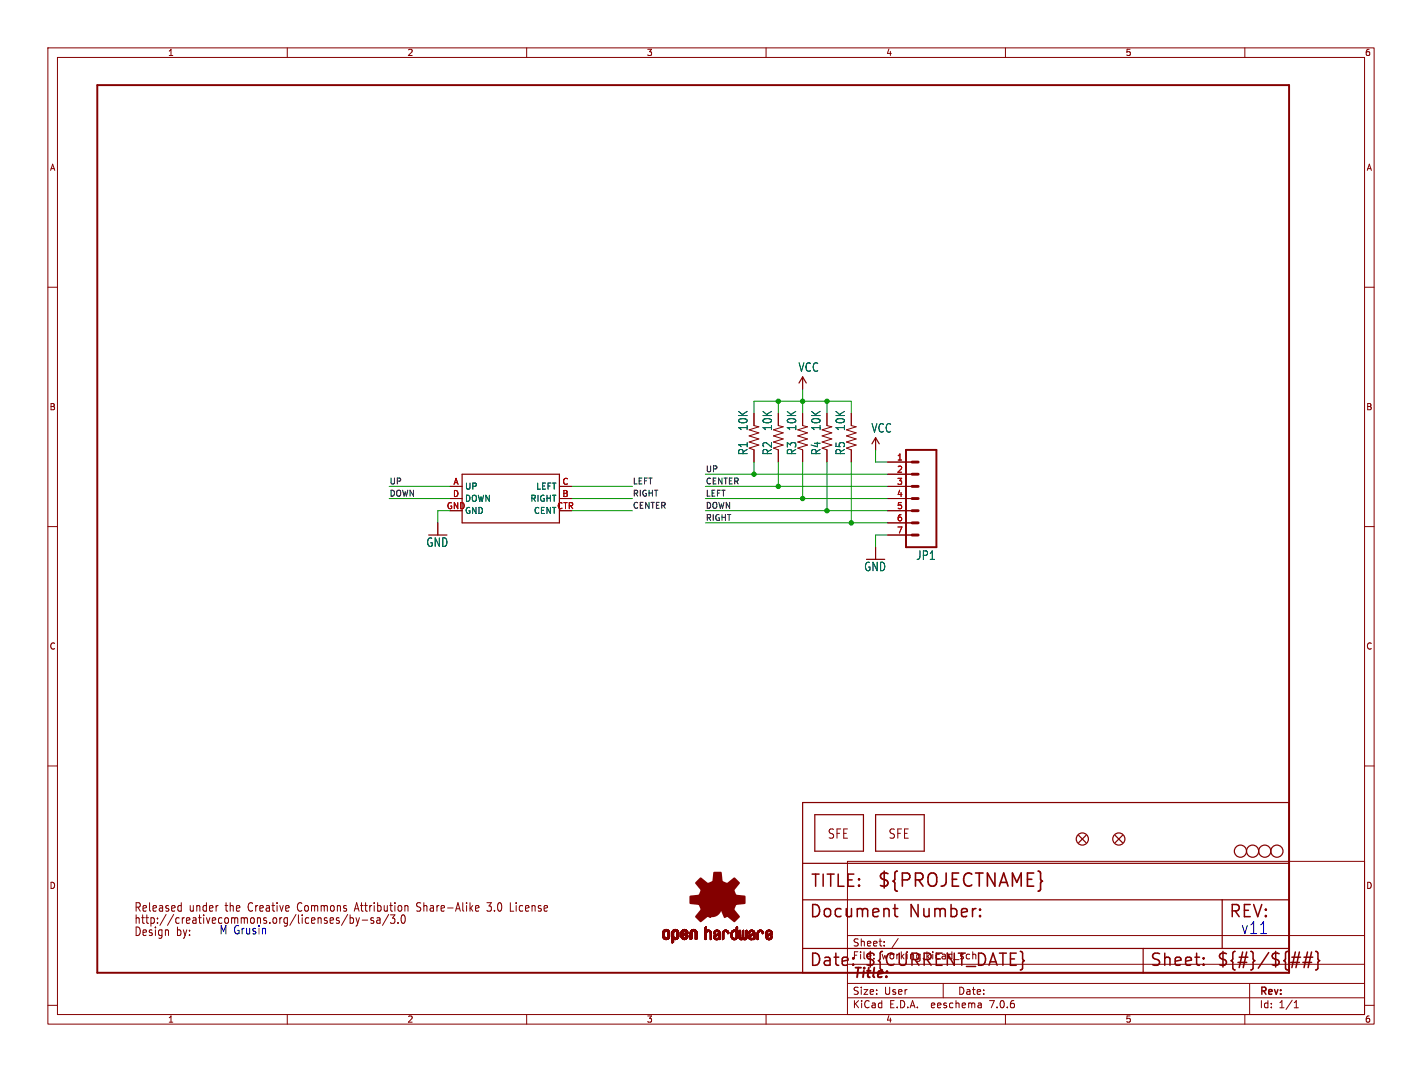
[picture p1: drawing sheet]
<svg xmlns="http://www.w3.org/2000/svg" width="297mm" height="224mm" viewBox="0 0 297 224" stroke-linecap="round" stroke-linejoin="round" font-family="sans-serif">
<defs><g id="words">
<text font-size="3.8" fill="#840000" x="183.1" y="185.7">${PROJECTNAME}</text>
<g font-size="3.5" fill="#840000">
<text x="169.2" y="185.7">TITLE:</text>
<text x="168.9" y="192.1">Document</text>
<text x="189.9" y="192.1">Number:</text>
<text x="256.5" y="192.1">REV:</text>
<text x="168.9" y="202.2">Date:</text>
<text x="180.3" y="202.2">${CURRENT_DATE}</text>
<text x="240" y="202.2">Sheet:</text>
<text x="254" y="202.2">${#}/${##}</text>
</g>
<text font-size="3.5" fill="#0000c2" x="259.1" y="195.3">v11</text>
<text font-size="2.8" fill="#840000" x="178" y="204.8">Title:</text>
<g font-size="2.7" fill="#840000">
<text x="172.7" y="175.5">SFE</text>
<text x="185.4" y="175.5">SFE</text>
</g>
<g font-size="2.5" fill="#006464">
<text x="166.7" y="77.9">VCC</text>
<text x="156.4" y="95.2" transform="rotate(-90 156.4 95.2)">R1</text>
<text x="156.4" y="90.1" transform="rotate(-90 156.4 90.1)">10K</text>
<text x="161.4" y="95.2" transform="rotate(-90 161.4 95.2)">R2</text>
<text x="161.4" y="90.1" transform="rotate(-90 161.4 90.1)">10K</text>
<text x="166.5" y="95.2" transform="rotate(-90 166.5 95.2)">R3</text>
<text x="166.5" y="90.1" transform="rotate(-90 166.5 90.1)">10K</text>
<text x="171.6" y="95.2" transform="rotate(-90 171.6 95.2)">R4</text>
<text x="171.6" y="90.1" transform="rotate(-90 171.6 90.1)">10K</text>
<text x="176.7" y="95.2" transform="rotate(-90 176.7 95.2)">R5</text>
<text x="176.7" y="90.1" transform="rotate(-90 176.7 90.1)">10K</text>
<text x="181.9" y="90.6">VCC</text>
<text x="89" y="114.4">GND</text>
<text x="180.4" y="119.5">GND</text>
<text x="191.3" y="117.2">JP1</text>
</g>
<g font-size="2.5" fill="#840000">
<text x="27.9" y="190.7">Released</text>
<text x="39.5" y="190.7">under</text>
<text x="47.3" y="190.7">the</text>
<text x="52.2" y="190.7">Creative</text>
<text x="62.8" y="190.7">Commons</text>
<text x="75" y="190.7">Attribution</text>
<text x="88.2" y="190.7">Share-Alike</text>
<text x="103.2" y="190.7">3.0</text>
<text x="108.2" y="190.7">License</text>
<text x="27.9" y="195.8">Design</text>
<text x="27.9" y="193.2">http://creativecommons.org/licenses/by-sa/3.0</text>
<text x="36.8" y="195.8">by:</text>
</g>
<text font-size="2.5" fill="#0000c2" x="45.7" y="195.3">M Grusin</text>
<g font-size="2.1" fill="#840000">
<text x="178" y="197.9">Sheet:</text>
<text x="178" y="200.6">File:</text>
<text x="184.1" y="200.6">working.kicad_sch</text>
<text x="178" y="208">Size:</text>
<text x="184.7" y="208">User</text>
<text x="200" y="208">Date:</text>
<text x="263" y="208.2">Rev:</text>
<text x="178" y="210.8">KiCad</text>
<text x="185.7" y="210.8">E.D.A.</text>
<text x="194.6" y="210.8">eeschema</text>
<text x="207" y="210.8">7.0.6</text>
<text x="263" y="210.8">Id:</text>
<text x="267.1" y="210.8">1/1</text>
</g>
<g font-size="1.8" fill="#840000">
<text x="35" y="11.9">1</text>
<text x="85" y="11.9">2</text>
<text x="135" y="11.9">3</text>
<text x="185" y="11.9">4</text>
<text x="235" y="11.9">5</text>
<text x="285" y="11.9">6</text>
<text x="10.3" y="35.9">A</text>
<text x="285.3" y="35.9">A</text>
<text x="10.3" y="85.9">B</text>
<text x="285.3" y="85.9">B</text>
<text x="10.3" y="135.9">C</text>
<text x="285.3" y="135.9">C</text>
<text x="10.3" y="185.9">D</text>
<text x="285.3" y="185.9">D</text>
<text x="35" y="213.8">1</text>
<text x="85" y="213.8">2</text>
<text x="135" y="213.8">3</text>
<text x="185" y="213.8">4</text>
<text x="235" y="213.8">5</text>
<text x="285" y="213.8">6</text>
</g>
<g font-size="1.8" fill="#a90000">
<text x="94.6" y="101.3">A</text>
<text x="117.4" y="101.3">C</text>
<text x="187.3" y="96.3">1</text>
<text x="187.3" y="98.8">2</text>
<text x="187.3" y="101.3">3</text>
<text x="93.2" y="106.4">GND</text>
<text x="94.5" y="103.9">D</text>
<text x="116.3" y="106.4">CTR</text>
<text x="117.4" y="103.9">B</text>
<text x="187.3" y="103.9">4</text>
<text x="187.3" y="106.4">5</text>
<text x="187.3" y="109">6</text>
<text x="187.3" y="111.5">7</text>
</g>
<g font-size="1.8" fill="#006464">
<text x="97" y="102.5">UP</text>
<text x="97" y="105">DOWN</text>
<text x="97" y="107.5">GND</text>
<text x="110.7" y="105">RIGHT</text>
<text x="111.4" y="107.5">CENT</text>
<text x="111.9" y="102.5">LEFT</text>
</g>
<g font-size="1.7" fill="#0f0f0f">
<text x="81.3" y="101.3">UP</text>
<text x="132.1" y="101.3">LEFT</text>
<text x="147.3" y="101.3">CENTER</text>
<text x="147.3" y="98.7">UP</text>
<text x="81.3" y="103.8">DOWN</text>
<text x="132.1" y="106.3">CENTER</text>
<text x="132.1" y="103.8">RIGHT</text>
<text x="147.3" y="103.8">LEFT</text>
<text x="147.3" y="106.3">DOWN</text>
<text x="147.3" y="108.9">RIGHT</text>
</g>
</g></defs>
<g fill="none" stroke="#840000" stroke-width=".21">
<path d="M10 10h277v203.9h-277zM12 12h273v199.9h-273zM60 10v2M110 10v2M160 10v2M210 10v2M260 10v2M10 60h2M285 60h2M167.6 78.7v2.6M157.5 86.4v2.5l1 .3-2 .6 2 .6-2 .7 2 .6-2 .6 2 .7-2 .6 1 .4v2.5M162.6 86.4v2.5l1 .3-2.1 .6 2.1 .6-2.1 .7 2.1 .6-2.1 .6 2.1 .7-2.1 .6 1.1 .4v2.5"/>
<path d="M167.6 86.4v2.5l1.1 .3-2.1 .6 2.1 .6-2.1 .7 2.1 .6-2.1 .6 2.1 .7-2.1 .6 1 .4v2.5M172.7 86.4v2.5l1 .3-2 .6 2 .6-2 .7 2 .6-2 .6 2 .7-2 .6 1 .4v2.5M177.8 86.4v2.5l1 .3-2 .6 2 .6-2 .7 2 .6-2 .6 2 .7-2 .6 1 .4v2.5M182.9 91.4v2.6M185.4 96.5h5.1M185.4 99.1h5.1M10 110h2M91.4 109.2v2.6M94 101.6h2.5M94 104.1h2.5M116.8 101.6h2.6M116.8 104.1h2.6"/>
<path d="M182.9 114.3v2.5M185.4 101.6h5.1M185.4 104.1h5.1M185.4 106.7h5.1M185.4 109.2h5.1M185.4 111.8h5.1M285 110h2M10 160h2M285 160h2M177 179.9h108v32h-108zM37.4 189.2h.5M37.9 188.6v1.7"/>
<path d="M37.9 190.3h-.5M72.6 191l-1.3 2.3M73.1 191.1v1.8M73.1 191.8l.5-.1 .2 .3-.1 .8h-.6M74.1 189.8h.8M74.3 191.7l.4 1.2M74.5 188.6l-.5 1.7M74.7 192.9l-.4 .6M75.1 191.7l-.4 1.2M75.6 192.2h1.2M78 191.8l-.3-.1-.3 .2 .1 .3 .5 .2v.4h-.6M78.7 191.8h.6l.1 1.1"/>
<path d="M79.4 192.1l-.5 .1-.2 .3 .2 .4 .5-.1M81.2 191l-1.3 2.3M82.5 191.1l-.5 .7 .4 .1v.8l-.2 .2h-.4l-.3-.2M83.1 192.7v.2M83.8 191.4v.8l.1 .5 .2 .2 .3-.1 .2-.3v-1.1M87 190.3h.6M87.7 188.6h-.4l-.3 .3 .2 .4 .4 .2M99.8 189.2l.2 .4-.7 .1M100 190.3h-.2M101.7 190.2l.2 .1h.6M101.7 188.6h.9l-.5 .6 .4 .1M106.6 190.3h.7"/>
<path d="M177 195.4h108M184.7 197.5v.1M184.7 196.7v.1M187.6 196l-1.3 2M10 210h2M60 211.9v2M110 211.9v2M160 211.9v2M177 208.4h108M177 205.4h108M177 201.4h108M197 205.4v3"/>
<path d="M204.9 209.6l.1 .9M205 210.4l-.2 .1M205 209.9h-.2M210 211.9v2M260 211.9v2M261 205.4v6.5M270.3 210.5h.9M270.3 209.4l.4-.4v1.5M285 210h2"/>
</g>
<path d="M20.3 17.8h248.9v185.4h-248.9zM189.2 94h6.4v20.3h-6.4z" fill="none" stroke="#840000" stroke-width=".41"/>
<path d="M190.5 96.5h1.3M190.5 99.1h1.3M190.5 101.6h1.3M190.5 104.1h1.3M190.5 106.7h1.3M190.5 109.2h1.3M190.5 111.8h1.3" fill="none" stroke="#840000" stroke-width=".61"/>
<g fill="none" stroke="#840000" stroke-width=".25">
<path d="M96.5 99.1h20.3v10.1h-20.3zM166.9 80l.7-1.3 .8 1.3M182.1 92.7l.8-1.3 .7 1.3M167.6 167.6h101.6v35.6h-101.6zM170.2 170.2h10.1v7.6h-10.1zM182.9 170.2h10.1v7.6h-10.1zM225.3 174.5l1.5 1.5M226.8 174.5l-1.5 1.5M232.9 174.5l1.5 1.5M234.4 174.5l-1.5 1.5M167.6 198.1h101.6M167.6 180.3h101.6"/>
<path d="M167.6 188h101.6M238.8 198.1v5.1M255.3 188v10.1"/>
<circle cx="226.1" cy="175.3" r="1.27"/>
<circle cx="233.7" cy="175.3" r="1.27"/>
<circle cx="259.1" cy="177.8" r="1.27"/>
<circle cx="261.6" cy="177.8" r="1.27"/>
<circle cx="264.2" cy="177.8" r="1.27"/>
<circle cx="266.7" cy="177.8" r="1.27"/>
</g>
<g fill="none" stroke="#840000" stroke-width=".32">
<path d="M186.5 189.8h1M186.9 188.9v2.2l.1 .3 .5 .1M204.7 191.2l.1 .2-.1 .1M204.7 191.2l-.1 .2 .1 .1M204.7 189.9v.2M204.7 191.2v.3M204.7 189.9l.1 .1-.1 .1M204.7 189.9l-.1 .1 .1 .1M269.8 199.9h1.8M271.4 198.9l-.7 3.2M272.4 199.9h1.8M273.1 198.9l-.7 3.2"/>
<path d="M273.9 198.9l-.7 3.2M274.8 198.7l.3 .2 .2 .2v1.2l.3 .4-.3 .3v1.2l-.2 .3-.3 .1M178.2 201.4l.1 .1-.1 .1M251.4 201.4l.1 .1-.1 .1M251.4 201.4l-.1 .1 .1 .1M251.4 200.1v.2M251.4 201.4v.2M251.4 200.1l.1 .1-.1 .1M251.4 200.1l-.1 .1 .1 .1M269.6 201h1.8M272.1 201h1.8"/>
</g>
<g fill="#840000" stroke="#840000" stroke-width=".21">
<path d="M138.4 195.6h.4z"/>
<path d="M138.4 195.5l.4 .1z"/>
<path d="M138.4 195.5h.4z"/>
<path d="M138.4 195.4l.4 .1z"/>
<path d="M138.4 195.4h.4z"/>
<path d="M138.4 195.3l.4 .1z"/>
<path d="M138.4 195.3h.4z"/>
<path d="M138.4 195.2l.4 .1z"/>
<path d="M138.4 195.2h.4z"/>
<path d="M138.4 195.1l.4 .1z"/>
<path d="M138.4 195.1h.4z"/>
<path d="M138.4 195l.4 .1z"/>
<path d="M138.4 195h.4z"/>
<path d="M138.4 194.9l.4 .1z"/>
<path d="M138.4 194.9h.4z"/>
<path d="M138.4 194.8l.4 .1z"/>
<path d="M138.4 194.8h.4z"/>
<path d="M138.4 195.6l.4 .1z"/>
<path d="M138.4 194.7l.4 .1z"/>
<path d="M138.4 194.7h.4z"/>
<path d="M138.4 195.8h.5z"/>
<path d="M138.4 195.7l.5 .1z"/>
<path d="M138.4 195.7h.5z"/>
<path d="M138.4 195.7h.4z"/>
<path d="M138.4 194.7h.5z"/>
<path d="M138.4 194.6l.5 .1z"/>
<path d="M138.4 194.6h.5z"/>
<path d="M138.4 195.8l.6 .1z"/>
<path d="M138.4 195.8h.6z"/>
<path d="M138.4 194.6h.6z"/>
<path d="M138.5 195.9h.5z"/>
<path d="M138.5 194.6h.5z"/>
<path d="M138.5 194.5l.5 .1z"/>
<path d="M138.5 194.5h.6z"/>
<path d="M138.5 195.9h1.3z"/>
<path d="M138.5 195.9h.6z"/>
<path d="M138.5 194.5h1.3z"/>
<path d="M138.5 195.9l1.3 .1z"/>
<path d="M138.5 196h1.2z"/>
<path d="M138.5 194.5h1.2z"/>
<path d="M138.5 194.4l1.2 .1z"/>
<path d="M138.5 194.4h1.2z"/>
<path d="M138.6 196h1.1z"/>
<path d="M138.6 194.4h1.1z"/>
<path d="M138.6 196.1h1.1z"/>
<path d="M138.6 196l1.1 .1z"/>
<path d="M138.6 196.1h1z"/>
<path d="M138.6 194.3l1 .1z"/>
<path d="M138.6 194.3h1z"/>
<path d="M138.7 196.1h.9z"/>
<path d="M138.7 194.3h.9z"/>
<path d="M138.7 194.3h.8z"/>
<path d="M138.7 196.1l.8 .1z"/>
<path d="M138.7 196.2h.8z"/>
<path d="M138.8 196.2h.7z"/>
<path d="M138.8 194.2l.7 .1z"/>
<path d="M138.8 194.2h.7z"/>
<path d="M138.8 196.2h.6z"/>
<path d="M138.8 194.2h.6z"/>
<path d="M138.9 196.2h.5z"/>
<path d="M138.9 194.2h.5z"/>
<path d="M138.9 196.2h.4z"/>
<path d="M138.9 194.2h.4z"/>
<path d="M139 196.2l.3 .1z"/>
<path d="M139 194.2h.3z"/>
<path d="M139 196.3h.3z"/>
<path d="M139 196.3h.2z"/>
<path d="M139 194.1l.2 .1z"/>
<path d="M139.2 194.5h.6z"/>
<path d="M139.2 195.9h.6z"/>
<path d="M139.2 194.5l.6 .1z"/>
<path d="M139.3 195.9h.5z"/>
<path d="M139.3 194.6h.5z"/>
<path d="M139.3 195.8l.5 .1z"/>
<path d="M139.3 195.8h.5z"/>
<path d="M139.4 195.8h.4z"/>
<path d="M139.4 194.6h.4z"/>
<path d="M139.4 195.7l.4 .1z"/>
<path d="M139.4 194.7h.4z"/>
<path d="M139.4 194.6l.4 .1z"/>
<path d="M139.4 195.7h.4z"/>
<path d="M139.5 195.7h.4z"/>
<path d="M139.5 195.6l.4 .1z"/>
<path d="M139.5 195.6h.4z"/>
<path d="M139.5 194.8h.4z"/>
<path d="M139.5 194.7l.4 .1z"/>
<path d="M139.5 195.5l.4 .1z"/>
<path d="M139.5 195.5h.4z"/>
<path d="M139.5 195.4l.4 .1z"/>
<path d="M139.5 195.4h.4z"/>
<path d="M139.5 195.3l.4 .1z"/>
<path d="M139.5 195.3h.4z"/>
<path d="M139.5 195.2l.4 .1z"/>
<path d="M139.5 195.2h.4z"/>
<path d="M139.5 195.1l.4 .1z"/>
<path d="M139.5 195.1h.4z"/>
<path d="M139.5 195l.4 .1z"/>
<path d="M139.5 195h.4z"/>
<path d="M139.5 194.9l.4 .1z"/>
<path d="M139.5 194.9h.4z"/>
<path d="M139.5 194.8l.4 .1z"/>
<path d="M140.3 196.9h.2z"/>
<path d="M140.3 196.9h.3z"/>
<path d="M140.3 196.9h.4z"/>
<path d="M140.3 196.8l.4 .1z"/>
<path d="M140.3 196.8h.4z"/>
<path d="M140.3 196.7l.4 .1z"/>
<path d="M140.3 196.7h.4z"/>
<path d="M140.3 196.6l.4 .1z"/>
<path d="M140.3 196.6h.4z"/>
<path d="M140.3 196.5l.4 .1z"/>
<path d="M140.3 196.5h.4z"/>
<path d="M140.3 196.4l.4 .1z"/>
<path d="M140.3 196.4h.4z"/>
<path d="M140.3 196.3l.4 .1z"/>
<path d="M140.3 196.3h.4z"/>
<path d="M140.3 196.2l.4 .1z"/>
<path d="M140.3 196.2h.4z"/>
<path d="M140.3 196.2h1.1z"/>
<path d="M140.3 196.1l1.1 .1z"/>
<path d="M140.3 196.1h1.2z"/>
<path d="M140.3 196.1h1.3z"/>
<path d="M140.3 196l1.3 .1z"/>
<path d="M140.3 196h1.3z"/>
<path d="M140.3 195.9l1.4 .1z"/>
<path d="M140.3 195.9h1.4z"/>
<path d="M140.3 195.9h.7z"/>
<path d="M140.3 195.9h.6z"/>
<path d="M140.3 195.8l.6 .1z"/>
<path d="M140.3 195.8h.6z"/>
<path d="M140.3 195.8h.5z"/>
<path d="M140.3 195.7l.5 .1z"/>
<path d="M140.3 195.7h.5z"/>
<path d="M140.3 195.7h.4z"/>
<path d="M140.3 195.6l.4 .1z"/>
<path d="M140.3 195.6h.4z"/>
<path d="M140.3 195.5l.4 .1z"/>
<path d="M140.3 195.5h.4z"/>
<path d="M140.3 195.4l.4 .1z"/>
<path d="M140.3 195.4h.4z"/>
<path d="M140.3 195.3l.4 .1z"/>
<path d="M140.3 195.3h.4z"/>
<path d="M140.3 195.2l.4 .1z"/>
<path d="M140.3 195.2h.4z"/>
<path d="M140.3 195.1l.4 .1z"/>
<path d="M140.3 195.1h.4z"/>
<path d="M140.3 195l.4 .1z"/>
<path d="M140.3 195h.4z"/>
<path d="M140.3 194.9l.4 .1z"/>
<path d="M140.3 194.9h.4z"/>
<path d="M140.3 194.8l.4 .1z"/>
<path d="M140.3 194.8h.4z"/>
<path d="M140.3 194.7l.4 .1z"/>
<path d="M140.3 194.7h.4z"/>
<path d="M140.3 194.7h.5z"/>
<path d="M140.3 196.9l.2 .1z"/>
<path d="M140.4 194.6l.4 .1z"/>
<path d="M140.4 194.6h.4z"/>
<path d="M140.4 194.6h.5z"/>
<path d="M140.4 194.5l.5 .1z"/>
<path d="M140.4 194.5h.6z"/>
<path d="M140.4 194.5h1.3z"/>
<path d="M140.4 194.5h1.2z"/>
<path d="M140.5 194.4l1.1 .1z"/>
<path d="M140.5 194.4h1.1z"/>
<path d="M140.5 194.3l1 .1z"/>
<path d="M140.5 194.3h1z"/>
<path d="M140.6 194.3h.9z"/>
<path d="M140.6 194.3h.8z"/>
<path d="M140.7 194.2l.7 .1z"/>
<path d="M140.7 194.2h.7z"/>
<path d="M140.8 196.2h.5z"/>
<path d="M140.8 194.2h.5z"/>
<path d="M140.9 194.2h.3z"/>
<path d="M140.9 196.2l.3 .1z"/>
<path d="M140.9 196.3h.3z"/>
<path d="M140.9 194.1l.2 .1z"/>
<path d="M141 196.3h.1z"/>
<path d="M141.1 194.5h.6z"/>
<path d="M141.1 195.9h.6z"/>
<path d="M141.2 195.9h.5z"/>
<path d="M141.2 194.5l.5 .1z"/>
<path d="M141.2 194.6h.5z"/>
<path d="M141.2 195.8l.5 .1z"/>
<path d="M141.2 195.8h.5z"/>
<path d="M141.3 195.8h.4z"/>
<path d="M141.3 194.6h.4z"/>
<path d="M141.3 194.7h.4z"/>
<path d="M141.3 194.6l.4 .1z"/>
<path d="M141.3 195.7l.5 .1z"/>
<path d="M141.3 195.7h.5z"/>
<path d="M141.3 194.7h.5z"/>
<path d="M141.4 195.7h.4z"/>
<path d="M141.4 194.7h.4z"/>
<path d="M141.4 195.6l.4 .1z"/>
<path d="M141.4 194.8h.4z"/>
<path d="M141.4 194.7l.4 .1z"/>
<path d="M141.4 195.6h.4z"/>
<path d="M141.4 195.5l.4 .1z"/>
<path d="M141.4 195.5h.4z"/>
<path d="M141.4 195.4l.4 .1z"/>
<path d="M141.4 195.4h.4z"/>
<path d="M141.4 195.3l.4 .1z"/>
<path d="M141.4 195.3h.4z"/>
<path d="M141.4 195.2l.4 .1z"/>
<path d="M141.4 195.2h.4z"/>
<path d="M141.4 195.1l.4 .1z"/>
<path d="M141.4 195.1h.4z"/>
<path d="M141.4 195l.4 .1z"/>
<path d="M141.4 195h.4z"/>
<path d="M141.4 194.9l.4 .1z"/>
<path d="M141.4 194.9h.4z"/>
<path d="M141.4 194.8l.4 .1z"/>
<path d="M142.2 195.7h.5z"/>
<path d="M142.2 195.7h.4z"/>
<path d="M142.2 195.6l.4 .1z"/>
<path d="M142.2 195.6h.4z"/>
<path d="M142.2 195.5l.5 .1z"/>
<path d="M142.2 195.5h.5z"/>
<path d="M142.2 195.5h.6z"/>
<path d="M142.2 195.4l.7 .1z"/>
<path d="M142.2 195.4h.7z"/>
<path d="M142.2 195.4h.8z"/>
<path d="M142.2 195.4h.9z"/>
<path d="M142.2 195.3l.9 .1z"/>
<path d="M142.2 195.3h.9z"/>
<path d="M142.2 195.3h1z"/>
<path d="M142.2 195.3h1.1z"/>
<path d="M142.2 195.2l1.1 .1z"/>
<path d="M142.2 195.2h1.1z"/>
<path d="M142.2 195.2h1.2z"/>
<path d="M142.2 195.2h1.3z"/>
<path d="M142.2 195.1l1.3 .1z"/>
<path d="M142.2 195.1h1.4z"/>
<path d="M142.2 195.1h.4z"/>
<path d="M142.2 195l.4 .1z"/>
<path d="M142.2 195h.4z"/>
<path d="M142.2 194.9l.4 .1z"/>
<path d="M142.2 194.9h.4z"/>
<path d="M142.2 194.8l.4 .1z"/>
<path d="M142.2 194.8h.4z"/>
<path d="M142.2 194.7l.4 .1z"/>
<path d="M142.2 194.7h.5z"/>
<path d="M142.2 195.8h.5z"/>
<path d="M142.2 195.7l.5 .1z"/>
<path d="M142.2 194.6l.5 .1z"/>
<path d="M142.3 195.8h.5z"/>
<path d="M142.3 195.8h.4z"/>
<path d="M142.3 194.6h.4z"/>
<path d="M142.3 194.6h.5z"/>
<path d="M142.3 195.9h.5z"/>
<path d="M142.3 195.8l.5 .1z"/>
<path d="M142.3 194.5l.5 .1z"/>
<path d="M142.3 195.9h1.3z"/>
<path d="M142.3 195.9h.6z"/>
<path d="M142.3 194.5h.6z"/>
<path d="M142.3 194.5h1.3z"/>
<path d="M142.3 195.9l1.3 .1z"/>
<path d="M142.3 196h1.3z"/>
<path d="M142.4 196h1.1z"/>
<path d="M142.4 194.4l1.2 .1z"/>
<path d="M142.4 194.4h1.2z"/>
<path d="M142.4 194.4h1.1z"/>
<path d="M142.4 196l1.1 .1z"/>
<path d="M142.4 196.1h1.1z"/>
<path d="M142.5 196.1h.9z"/>
<path d="M142.5 194.3l1 .1z"/>
<path d="M142.5 194.3h1z"/>
<path d="M142.5 194.3h.9z"/>
<path d="M142.5 196.1l.9 .1z"/>
<path d="M142.6 194.3h.8z"/>
<path d="M142.6 196.2h.7z"/>
<path d="M142.6 194.2l.7 .1z"/>
<path d="M142.6 194.2h.7z"/>
<path d="M142.7 196.2h.6z"/>
<path d="M142.7 194.2h.5z"/>
<path d="M142.7 196.2h.5z"/>
<path d="M142.7 195.1h1z"/>
<path d="M142.8 196.2h.4z"/>
<path d="M142.8 195.1h.9z"/>
<path d="M142.8 194.2h.3z"/>
<path d="M142.8 196.2l.3 .1z"/>
<path d="M142.8 196.3h.3z"/>
<path d="M142.8 195l.9 .1z"/>
<path d="M142.9 195h.8z"/>
<path d="M142.9 194.1l.1 .1z"/>
<path d="M143 195h.7z"/>
<path d="M143 194.5h.6z"/>
<path d="M143 195.9h.6z"/>
<path d="M143 194.9l.7 .1z"/>
<path d="M143.1 194.5l.5 .1z"/>
<path d="M143.1 195.9h.5z"/>
<path d="M143.1 194.9h.6z"/>
<path d="M143.1 194.6h.5z"/>
<path d="M143.1 195.8l.5 .1z"/>
<path d="M143.1 195.8h.5z"/>
<path d="M143.2 194.6h.5z"/>
<path d="M143.2 195.8h.4z"/>
<path d="M143.2 194.9h.5z"/>
<path d="M143.2 195.8h.5z"/>
<path d="M143.2 194.7h.5z"/>
<path d="M143.2 194.6l.5 .1z"/>
<path d="M143.2 195.7l.5 .1z"/>
<path d="M143.2 195.7h.5z"/>
<path d="M143.2 194.8l.5 .1z"/>
<path d="M143.2 194.8h.5z"/>
<path d="M143.2 194.7l.5 .1z"/>
<path d="M143.3 195.7h.4z"/>
<path d="M143.3 194.8h.4z"/>
<path d="M143.3 195.6l.4 .1z"/>
<path d="M143.3 195.6h.4z"/>
<path d="M143.3 195.5l.4 .1z"/>
<path d="M143.3 195.5h.4z"/>
<path d="M143.4 195.5h.3z"/>
<path d="M143.4 195.4l.3 .1z"/>
<path d="M143.4 195.4h.3z"/>
<path d="M143.5 195.4h.2z"/>
<path d="M144.1 196.2h.3z"/>
<path d="M144.1 196.1l.4 .1z"/>
<path d="M144.1 196.1h.4z"/>
<path d="M144.1 196l.4 .1z"/>
<path d="M144.1 196h.4z"/>
<path d="M144.1 195.9l.4 .1z"/>
<path d="M144.1 195.9h.4z"/>
<path d="M144.1 195.8l.4 .1z"/>
<path d="M144.1 195.8h.4z"/>
<path d="M144.1 195.7l.4 .1z"/>
<path d="M144.1 195.7h.4z"/>
<path d="M144.1 195.6l.4 .1z"/>
<path d="M144.1 195.6h.4z"/>
<path d="M144.1 195.5l.4 .1z"/>
<path d="M144.1 195.5h.4z"/>
<path d="M144.1 195.4l.4 .1z"/>
<path d="M144.1 195.4h.4z"/>
<path d="M144.1 195.3l.4 .1z"/>
<path d="M144.1 195.3h.4z"/>
<path d="M144.1 195.2l.4 .1z"/>
<path d="M144.1 195.2h.4z"/>
<path d="M144.1 195.1l.4 .1z"/>
<path d="M144.1 195.1h.4z"/>
<path d="M144.1 195l.4 .1z"/>
<path d="M144.1 195h.4z"/>
<path d="M144.1 194.9l.4 .1z"/>
<path d="M144.1 194.9h.4z"/>
<path d="M144.1 194.8l.4 .1z"/>
<path d="M144.1 194.8h.4z"/>
<path d="M144.2 196.2h.2z"/>
<path d="M144.2 194.7l.3 .1z"/>
<path d="M144.2 194.7h.4z"/>
<path d="M144.2 196.2h.1z"/>
<path d="M144.2 194.6l.4 .1z"/>
<path d="M144.2 194.6h.4z"/>
<path d="M144.2 194.6h.5z"/>
<path d="M144.2 194.5l.6 .1z"/>
<path d="M144.2 194.5h.6z"/>
<path d="M144.2 194.5h1.3z"/>
<path d="M144.3 194.5h1.2z"/>
<path d="M144.3 194.4l1.2 .1z"/>
<path d="M144.3 194.4h1.2z"/>
<path d="M144.3 194.4h1.1z"/>
<path d="M144.4 194.3l1 .1z"/>
<path d="M144.4 194.3h1z"/>
<path d="M144.4 194.3h.9z"/>
<path d="M144.5 194.3h.8z"/>
<path d="M144.5 194.2l.8 .1z"/>
<path d="M144.5 194.2h.7z"/>
<path d="M144.6 194.2h.5z"/>
<path d="M144.7 194.2h.4z"/>
<path d="M144.7 194.2h.3z"/>
<path d="M144.8 194.1l.2 .1z"/>
<path d="M144.9 194.5h.6z"/>
<path d="M145 194.5l.5 .1z"/>
<path d="M145 194.6h.5z"/>
<path d="M145.1 194.6h.4z"/>
<path d="M145.1 194.6h.5z"/>
<path d="M145.1 194.7h.5z"/>
<path d="M145.1 194.6l.5 .1z"/>
<path d="M145.2 194.7h.4z"/>
<path d="M145.2 194.8h.4z"/>
<path d="M145.2 194.7l.4 .1z"/>
<path d="M145.2 196.2h.3z"/>
<path d="M145.2 196.1l.3 .1z"/>
<path d="M145.2 196.1h.4z"/>
<path d="M145.2 196l.4 .1z"/>
<path d="M145.2 196h.4z"/>
<path d="M145.2 195.9l.4 .1z"/>
<path d="M145.2 195.9h.4z"/>
<path d="M145.2 195.8l.4 .1z"/>
<path d="M145.2 195.8h.4z"/>
<path d="M145.2 195.7l.4 .1z"/>
<path d="M145.2 195.7h.4z"/>
<path d="M145.2 195.6l.4 .1z"/>
<path d="M145.2 195.6h.4z"/>
<path d="M145.2 195.5l.4 .1z"/>
<path d="M145.2 195.5h.4z"/>
<path d="M145.2 195.4l.4 .1z"/>
<path d="M145.2 195.4h.4z"/>
<path d="M145.2 195.3l.4 .1z"/>
<path d="M145.2 195.3h.4z"/>
<path d="M145.2 195.2l.4 .1z"/>
<path d="M145.2 195.2h.4z"/>
<path d="M145.2 195.1l.4 .1z"/>
<path d="M145.2 195.1h.4z"/>
<path d="M145.2 195l.4 .1z"/>
<path d="M145.2 195h.4z"/>
<path d="M145.2 194.9l.4 .1z"/>
<path d="M145.2 194.9h.4z"/>
<path d="M145.2 194.8l.4 .1z"/>
<path d="M145.2 196.2h.2z"/>
<path d="M147.3 196.2h.1z"/>
<path d="M147.3 193.8h.2z"/>
<path d="M147.3 196.2l.1 .1z"/>
<path d="M147.3 196.2h.2z"/>
<path d="M147.3 196.1l.2 .1z"/>
<path d="M147.3 196.1h.2z"/>
<path d="M147.3 196l.2 .1z"/>
<path d="M147.3 196h.2z"/>
<path d="M147.3 195.9l.2 .1z"/>
<path d="M147.3 195.9h.2z"/>
<path d="M147.3 195.8l.2 .1z"/>
<path d="M147.3 195.8h.2z"/>
<path d="M147.3 195.7l.2 .1z"/>
<path d="M147.3 195.7h.2z"/>
<path d="M147.3 195.6l.2 .1z"/>
<path d="M147.3 195.6h.2z"/>
<path d="M147.3 195.5l.2 .1z"/>
<path d="M147.3 195.5h.2z"/>
<path d="M147.3 195.4l.2 .1z"/>
<path d="M147.3 195.4h.2z"/>
<path d="M147.3 195.3l.2 .1z"/>
<path d="M147.3 195.3h.2z"/>
<path d="M147.3 195.2l.2 .1z"/>
<path d="M147.3 195.2h.2z"/>
<path d="M147.3 195.1l.2 .1z"/>
<path d="M147.3 195.1h.2z"/>
<path d="M147.3 195l.2 .1z"/>
<path d="M147.3 195h.2z"/>
<path d="M147.3 194.9l.2 .1z"/>
<path d="M147.3 194.9h.2z"/>
<path d="M147.3 194.9h.3z"/>
<path d="M147.3 194.8l.3 .1z"/>
<path d="M147.3 194.8h.3z"/>
<path d="M147.3 194.7l.3 .1z"/>
<path d="M147.3 194.7h.3z"/>
<path d="M147.3 194.7h.4z"/>
<path d="M147.3 194.6l.4 .1z"/>
<path d="M147.3 194.6h.4z"/>
<path d="M147.3 194.6h.5z"/>
<path d="M147.3 194.6h.6z"/>
<path d="M147.3 194.5l1.2 .1z"/>
<path d="M147.3 194.5h1.2z"/>
<path d="M147.3 194.5h1.1z"/>
<path d="M147.3 194.4l1.1 .1z"/>
<path d="M147.3 194.4h1.1z"/>
<path d="M147.3 194.4h1z"/>
<path d="M147.3 194.3l.3 .1z"/>
<path d="M147.3 194.3h.3z"/>
<path d="M147.3 194.3h.2z"/>
<path d="M147.3 194.2l.2 .1z"/>
<path d="M147.3 194.2h.2z"/>
<path d="M147.3 194.1l.2 .1z"/>
<path d="M147.3 194.1h.2z"/>
<path d="M147.3 194l.2 .1z"/>
<path d="M147.3 194h.2z"/>
<path d="M147.3 193.9l.2 .1z"/>
<path d="M147.3 193.9h.2z"/>
<path d="M147.3 193.8l.2 .1z"/>
<path d="M147.3 193.7l.2 .1z"/>
<path d="M147.3 193.7h.2z"/>
<path d="M147.4 193.6l.1 .1z"/>
<path d="M147.4 193.6h.1z"/>
<path d="M147.7 194.3l.5 .1z"/>
<path d="M147.7 194.3h.5z"/>
<path d="M147.8 194.3h.3z"/>
<path d="M148 194.6h.5z"/>
<path d="M148.1 194.6h.4z"/>
<path d="M148.2 194.6h.3z"/>
<path d="M148.2 194.6l.4 .1z"/>
<path d="M148.2 194.7h.4z"/>
<path d="M148.3 194.7h.3z"/>
<path d="M148.3 194.8h.3z"/>
<path d="M148.3 194.7l.3 .1z"/>
<path d="M148.3 194.8l.3 .1z"/>
<path d="M148.3 195h.3z"/>
<path d="M148.3 194.9l.3 .1z"/>
<path d="M148.3 194.9h.3z"/>
<path d="M148.3 196.2l.2 .1z"/>
<path d="M148.3 196.2h.2z"/>
<path d="M148.3 196.2h.3z"/>
<path d="M148.3 196.1l.3 .1z"/>
<path d="M148.3 196.1h.3z"/>
<path d="M148.3 196l.3 .1z"/>
<path d="M148.3 196h.3z"/>
<path d="M148.3 195.9l.3 .1z"/>
<path d="M148.3 195.9h.3z"/>
<path d="M148.3 195.8l.3 .1z"/>
<path d="M148.3 195.8h.3z"/>
<path d="M148.3 195.7l.3 .1z"/>
<path d="M148.3 195.7h.3z"/>
<path d="M148.3 195.6l.3 .1z"/>
<path d="M148.3 195.6h.3z"/>
<path d="M148.3 195.5l.3 .1z"/>
<path d="M148.3 195.5h.3z"/>
<path d="M148.3 195.4l.3 .1z"/>
<path d="M148.3 195.4h.3z"/>
<path d="M148.3 195.3l.3 .1z"/>
<path d="M148.3 195.3h.3z"/>
<path d="M148.3 195.2l.3 .1z"/>
<path d="M148.3 195.2h.3z"/>
<path d="M148.3 195.1l.3 .1z"/>
<path d="M148.3 195.1h.3z"/>
<path d="M148.3 195l.3 .1z"/>
<path d="M149.1 195.8l.3 .1z"/>
<path d="M149.1 195.8h.3z"/>
<path d="M149.1 195.8h.2z"/>
<path d="M149.1 195.7l.2 .1z"/>
<path d="M149.1 195.7h.3z"/>
<path d="M149.1 195l.1 .1z"/>
<path d="M149.1 195h.2z"/>
<path d="M149.1 194.9l.2 .1z"/>
<path d="M149.1 194.9h.2z"/>
<path d="M149.1 195.9h.3z"/>
<path d="M149.1 195.6l.3 .1z"/>
<path d="M149.1 195.6h.3z"/>
<path d="M149.1 195.1h.1z"/>
<path d="M149.1 194.9h.3z"/>
<path d="M149.1 194.8l.3 .1z"/>
<path d="M149.1 196h.4z"/>
<path d="M149.1 195.9l.3 .1z"/>
<path d="M149.1 195.6h.4z"/>
<path d="M149.1 194.8h.3z"/>
<path d="M149.1 196h.5z"/>
<path d="M149.1 195.5l.4 .1z"/>
<path d="M149.1 195.5h.4z"/>
<path d="M149.1 195.5h.5z"/>
<path d="M149.1 194.7l.3 .1z"/>
<path d="M149.1 194.7h.3z"/>
<path d="M149.1 196h.8z"/>
<path d="M149.1 194.7h.4z"/>
<path d="M149.1 195.5h.6z"/>
<path d="M149.1 196l.8 .1z"/>
<path d="M149.1 194.6l.4 .1z"/>
<path d="M149.2 196.1h.7z"/>
<path d="M149.2 195.5h.5z"/>
<path d="M149.2 194.6h.3z"/>
<path d="M149.2 195.4l.6 .1z"/>
<path d="M149.2 195.4h.6z"/>
<path d="M149.2 194.6h.4z"/>
<path d="M149.2 194.6h.5z"/>
<path d="M149.2 195.4h.7z"/>
<path d="M149.2 194.5l1.1 .1z"/>
<path d="M149.2 194.5h1.1z"/>
<path d="M149.2 196.1l.8 .1z"/>
<path d="M149.3 196.2h.7z"/>
<path d="M149.3 194.5h1z"/>
<path d="M149.3 195.4h.7z"/>
<path d="M149.3 194.5h.9z"/>
<path d="M149.3 195.3l.7 .1z"/>
<path d="M149.3 195.3h.7z"/>
<path d="M149.3 195.3h.8z"/>
<path d="M149.3 194.4l.9 .1z"/>
<path d="M149.3 194.4h.9z"/>
<path d="M149.3 195.3h1.1z"/>
<path d="M149.4 196.2h.6z"/>
<path d="M149.4 194.4h.7z"/>
<path d="M149.4 195.3h1z"/>
<path d="M149.4 196.2h.5z"/>
<path d="M149.4 196.2l.5 .1z"/>
<path d="M149.4 196.3h.5z"/>
<path d="M149.5 194.3l.5 .1z"/>
<path d="M149.5 196.3h.4z"/>
<path d="M149.5 195.3h.9z"/>
<path d="M149.5 194.3h.5z"/>
<path d="M149.5 195.2l.9 .1z"/>
<path d="M149.5 195.2h.9z"/>
<path d="M149.6 194.3h.3z"/>
<path d="M149.6 195.2h.8z"/>
<path d="M149.7 195.2h.7z"/>
<path d="M149.7 196h.2z"/>
<path d="M149.7 194.3h.1z"/>
<path d="M149.7 195.1l.7 .1z"/>
<path d="M149.8 195.1h.6z"/>
<path d="M149.8 194.6h.5z"/>
<path d="M149.9 195.1h.5z"/>
<path d="M149.9 194.6h.4z"/>
<path d="M150 194.6h.3z"/>
<path d="M150 194.6l.4 .1z"/>
<path d="M150 195l.4 .1z"/>
<path d="M150 194.7h.4z"/>
<path d="M150 195h.4z"/>
<path d="M150.1 195h.3z"/>
<path d="M150.1 194.7h.3z"/>
<path d="M150.1 195.3h.3z"/>
<path d="M150.1 194.7l.3 .1z"/>
<path d="M150.1 194.8h.3z"/>
<path d="M150.1 195.3l.3 .1z"/>
<path d="M150.1 195.4h.3z"/>
<path d="M150.1 194.9h.3z"/>
<path d="M150.1 194.8l.3 .1z"/>
<path d="M150.1 196.2l.2 .1z"/>
<path d="M150.1 196.2h.2z"/>
<path d="M150.1 196.2h.3z"/>
<path d="M150.1 196.1l.3 .1z"/>
<path d="M150.1 196.1h.3z"/>
<path d="M150.1 196l.3 .1z"/>
<path d="M150.1 196h.3z"/>
<path d="M150.1 195.9l.3 .1z"/>
<path d="M150.1 195.9h.3z"/>
<path d="M150.1 195.8l.3 .1z"/>
<path d="M150.1 195.8h.3z"/>
<path d="M150.1 195.7l.3 .1z"/>
<path d="M150.1 195.7h.3z"/>
<path d="M150.1 195.6l.3 .1z"/>
<path d="M150.1 195.6h.3z"/>
<path d="M150.1 195.5l.3 .1z"/>
<path d="M150.1 195.5h.3z"/>
<path d="M150.1 195.4l.3 .1z"/>
<path d="M150.1 194.9l.3 .1z"/>
<path d="M150.9 196.2l.1 .1z"/>
<path d="M150.9 196.2h.1z"/>
<path d="M150.9 196.2h.2z"/>
<path d="M150.9 196.2h.3z"/>
<path d="M150.9 196.1l.3 .1z"/>
<path d="M150.9 196.1h.3z"/>
<path d="M150.9 196l.3 .1z"/>
<path d="M150.9 196h.3z"/>
<path d="M150.9 195.9l.3 .1z"/>
<path d="M150.9 195.9h.3z"/>
<path d="M150.9 195.8l.3 .1z"/>
<path d="M150.9 195.8h.3z"/>
<path d="M150.9 195.7l.3 .1z"/>
<path d="M150.9 195.7h.3z"/>
<path d="M150.9 195.6l.3 .1z"/>
<path d="M150.9 195.6h.3z"/>
<path d="M150.9 195.5l.3 .1z"/>
<path d="M150.9 195.5h.3z"/>
<path d="M150.9 195.4l.3 .1z"/>
<path d="M150.9 195.4h.3z"/>
<path d="M150.9 195.3l.3 .1z"/>
<path d="M150.9 195.3h.3z"/>
<path d="M150.9 195.2l.3 .1z"/>
<path d="M150.9 195.2h.3z"/>
<path d="M150.9 195.1l.3 .1z"/>
<path d="M150.9 195.1h.3z"/>
<path d="M150.9 195l.3 .1z"/>
<path d="M150.9 195h.3z"/>
<path d="M150.9 194.9l.3 .1z"/>
<path d="M150.9 194.9h.3z"/>
<path d="M150.9 194.8l.3 .1z"/>
<path d="M150.9 194.8h.3z"/>
<path d="M150.9 194.7l.3 .1z"/>
<path d="M150.9 194.7h.3z"/>
<path d="M150.9 194.7h.4z"/>
<path d="M150.9 194.6l.4 .1z"/>
<path d="M151 194.6h.3z"/>
<path d="M151 194.6h.4z"/>
<path d="M151 194.6h.5z"/>
<path d="M151 194.5l1.1 .1z"/>
<path d="M151 194.5h1.1z"/>
<path d="M151.1 194.5h1z"/>
<path d="M151.1 194.5h.9z"/>
<path d="M151.1 194.4l.9 .1z"/>
<path d="M151.1 194.4h.9z"/>
<path d="M151.2 194.4h.8z"/>
<path d="M151.2 194.4h.7z"/>
<path d="M151.3 194.4h.6z"/>
<path d="M151.3 194.3l.6 .1z"/>
<path d="M151.3 194.3h.5z"/>
<path d="M151.4 194.3h.3z"/>
<path d="M151.5 194.3h.1z"/>
<path d="M151.6 194.6h.5z"/>
<path d="M151.7 194.6h.4z"/>
<path d="M151.8 194.6h.4z"/>
<path d="M151.8 194.6l.4 .1z"/>
<path d="M151.8 194.7h.4z"/>
<path d="M151.9 194.7h.3z"/>
<path d="M151.9 194.7l.3 .1z"/>
<path d="M151.9 194.8h.3z"/>
<path d="M151.9 194.8l.3 .1z"/>
<path d="M151.9 194.9h.3z"/>
<path d="M152 195h.2z"/>
<path d="M152 194.9l.2 .1z"/>
<path d="M152 194.9h.2z"/>
<path d="M152 195h.1z"/>
<path d="M152.7 195.6h.3z"/>
<path d="M152.7 195.5l.3 .1z"/>
<path d="M152.7 195.5h.3z"/>
<path d="M152.7 195.4l.3 .1z"/>
<path d="M152.7 195.4h.3z"/>
<path d="M152.7 195.3l.3 .1z"/>
<path d="M152.7 195.3h.3z"/>
<path d="M152.7 195.2l.3 .1z"/>
<path d="M152.7 195.2h.3z"/>
<path d="M152.7 195.1l.3 .1z"/>
<path d="M152.7 195.1h.3z"/>
<path d="M152.7 195l.3 .1z"/>
<path d="M152.7 195h.3z"/>
<path d="M152.7 195.7h.3z"/>
<path d="M152.7 195.6l.3 .1z"/>
<path d="M152.7 194.9l.3 .1z"/>
<path d="M152.7 194.9h.3z"/>
<path d="M152.7 194.8l.3 .1z"/>
<path d="M152.7 195.8h.3z"/>
<path d="M152.7 195.7l.3 .1z"/>
<path d="M152.7 194.8h.3z"/>
<path d="M152.7 195.8l.4 .1z"/>
<path d="M152.7 195.8h.4z"/>
<path d="M152.7 194.7l.4 .1z"/>
<path d="M152.7 195.9h.4z"/>
<path d="M152.7 194.7h.4z"/>
<path d="M152.8 196h.4z"/>
<path d="M152.8 195.9l.4 .1z"/>
<path d="M152.8 194.6l.3 .1z"/>
<path d="M152.8 194.6h.4z"/>
<path d="M152.8 196h.5z"/>
<path d="M152.8 196h1.1z"/>
<path d="M152.8 194.6h.5z"/>
<path d="M152.8 196l1.1 .1z"/>
<path d="M152.8 194.5l1.3 .1z"/>
<path d="M152.8 196.1h1.1z"/>
<path d="M152.8 194.5h1.3z"/>
<path d="M152.9 196.1h1z"/>
<path d="M152.9 194.5h1.2z"/>
<path d="M152.9 196.1h.9z"/>
<path d="M152.9 194.4l1.2 .1z"/>
<path d="M152.9 196.1l.9 .1z"/>
<path d="M152.9 194.4h1.2z"/>
<path d="M153 196.2h.8z"/>
<path d="M153 194.4h1.1z"/>
<path d="M153 196.2h.7z"/>
<path d="M153.1 194.4h.6z"/>
<path d="M153.1 196.2h.6z"/>
<path d="M153.1 196.2l.6 .1z"/>
<path d="M153.1 194.3l.6 .1z"/>
<path d="M153.1 194.3h.5z"/>
<path d="M153.1 196.3h.5z"/>
<path d="M153.2 196.3h.4z"/>
<path d="M153.2 194.3h.4z"/>
<path d="M153.3 194.3h.1z"/>
<path d="M153.4 194.6h.7z"/>
<path d="M153.4 196h.5z"/>
<path d="M153.5 194.6h.6z"/>
<path d="M153.5 196h.5z"/>
<path d="M153.6 196h.4z"/>
<path d="M153.6 194.6h.5z"/>
<path d="M153.6 195.9l.4 .1z"/>
<path d="M153.6 195.9h.4z"/>
<path d="M153.6 194.6l.5 .1z"/>
<path d="M153.6 194.7h.5z"/>
<path d="M153.7 195.9h.3z"/>
<path d="M153.7 194.7h.4z"/>
<path d="M153.7 195.8l.3 .1z"/>
<path d="M153.7 195.8h.3z"/>
<path d="M153.7 194.7l.4 .1z"/>
<path d="M153.7 194.8h.4z"/>
<path d="M153.7 194.4h.4z"/>
<path d="M153.7 194.3l.4 .1z"/>
<path d="M153.7 194.3h.4z"/>
<path d="M153.8 195.8h.2z"/>
<path d="M153.8 195.7l.3 .1z"/>
<path d="M153.8 195.7h.3z"/>
<path d="M153.8 195.6h.3z"/>
<path d="M153.8 195.5l.3 .1z"/>
<path d="M153.8 195.5h.3z"/>
<path d="M153.8 195.4h.3z"/>
<path d="M153.8 195.3h.3z"/>
<path d="M153.8 195.2l.3 .1z"/>
<path d="M153.8 195.2h.3z"/>
<path d="M153.8 195.1h.3z"/>
<path d="M153.8 195h.3z"/>
<path d="M153.8 194.9h.3z"/>
<path d="M153.8 194.8l.3 .1z"/>
<path d="M153.8 194.8h.3z"/>
<path d="M153.8 194.3h.3z"/>
<path d="M153.8 194.2l.3 .1z"/>
<path d="M153.8 194.2h.3z"/>
<path d="M153.8 194.1h.3z"/>
<path d="M153.8 194l.3 .1z"/>
<path d="M153.8 194h.3z"/>
<path d="M153.8 193.9h.3z"/>
<path d="M153.8 193.8h.3z"/>
<path d="M153.8 193.7l.3 .1z"/>
<path d="M153.8 195.6l.3 .1z"/>
<path d="M153.8 195.4l.3 .1z"/>
<path d="M153.8 195.3l.3 .1z"/>
<path d="M153.8 195.1l.3 .1z"/>
<path d="M153.8 195l.3 .1z"/>
<path d="M153.8 194.9l.3 .1z"/>
<path d="M153.8 194.1l.3 .1z"/>
<path d="M153.8 193.9l.3 .1z"/>
<path d="M153.8 193.8l.3 .1z"/>
<path d="M153.8 193.7h.3z"/>
<path d="M153.9 193.6l.2 .1z"/>
<path d="M153.9 193.6h.2z"/>
<path d="M153.9 193.6h.1z"/>
<path d="M154.3 195.8h.3z"/>
<path d="M154.3 195.7l.3 .1z"/>
<path d="M154.3 195.7h.3z"/>
<path d="M154.3 195.6l.3 .1z"/>
<path d="M154.3 195.6h.3z"/>
<path d="M154.3 195.5l.3 .1z"/>
<path d="M154.3 195.5h.3z"/>
<path d="M154.3 195.4l.3 .1z"/>
<path d="M154.3 195.4h.3z"/>
<path d="M154.3 195.3l.3 .1z"/>
<path d="M154.3 195.3h.3z"/>
<path d="M154.3 195.2l.3 .1z"/>
<path d="M154.3 195.2h.3z"/>
<path d="M154.3 195.1l.3 .1z"/>
<path d="M154.3 195.1h.3z"/>
<path d="M154.3 195l.3 .1z"/>
<path d="M154.3 195h.3z"/>
<path d="M154.3 194.9l.3 .1z"/>
<path d="M154.3 194.9h.3z"/>
<path d="M154.3 194.8l.3 .1z"/>
<path d="M154.3 194.8h.3z"/>
<path d="M154.3 194.7l.3 .1z"/>
<path d="M154.3 194.7h.3z"/>
<path d="M154.3 194.6l.3 .1z"/>
<path d="M154.3 194.6h.3z"/>
<path d="M154.3 194.5l.3 .1z"/>
<path d="M154.3 194.5h.3z"/>
<path d="M154.3 194.4l.3 .1z"/>
<path d="M154.3 195.9l.4 .1z"/>
<path d="M154.3 195.9h.4z"/>
<path d="M154.3 195.8l.4 .1z"/>
<path d="M154.3 194.4h.3z"/>
<path d="M154.4 196h.3z"/>
<path d="M154.4 194.4h.2z"/>
<path d="M154.4 196h1.6z"/>
<path d="M154.4 196h.4z"/>
<path d="M154.4 196l1.6 .1z"/>
<path d="M154.4 196.1h1.5z"/>
<path d="M154.5 196.1h1.4z"/>
<path d="M154.5 196.1l1.4 .1z"/>
<path d="M154.5 194.4h.1z"/>
<path d="M154.5 196.2h1.4z"/>
<path d="M154.5 194.3l.1 .1z"/>
<path d="M154.5 194.3h.1z"/>
<path d="M154.5 196.2h1.3z"/>
<path d="M154.5 196.2h.6z"/>
<path d="M154.6 196.2h.5z"/>
<path d="M154.6 196.2l.5 .1z"/>
<path d="M154.6 196.3h.4z"/>
<path d="M154.7 196.3h.3z"/>
<path d="M154.9 196h.6z"/>
<path d="M154.9 196h.5z"/>
<path d="M155 196h.4z"/>
<path d="M155 195.9l.4 .1z"/>
<path d="M155 195.9h.4z"/>
<path d="M155 195.8l.4 .1z"/>
<path d="M155 195.8h.3z"/>
<path d="M155 195.7h.3z"/>
<path d="M155 195.6h.3z"/>
<path d="M155 195.5l.3 .1z"/>
<path d="M155 195.5h.3z"/>
<path d="M155 195.4h.3z"/>
<path d="M155 195.7l.3 .1z"/>
<path d="M155 195.6l.3 .1z"/>
<path d="M155 195.4l.3 .1z"/>
<path d="M155 195.3l.3 .1z"/>
<path d="M155 195.3h.3z"/>
<path d="M155 195.2l.3 .1z"/>
<path d="M155 195.2h.3z"/>
<path d="M155 195.1l.3 .1z"/>
<path d="M155 195.1h.3z"/>
<path d="M155 195l.3 .1z"/>
<path d="M155 195h.3z"/>
<path d="M155 194.9l.3 .1z"/>
<path d="M155 194.9h.3z"/>
<path d="M155 194.8l.3 .1z"/>
<path d="M155 194.8h.3z"/>
<path d="M155 194.7l.3 .1z"/>
<path d="M155 194.7h.3z"/>
<path d="M155 194.6l.3 .1z"/>
<path d="M155 194.6h.3z"/>
<path d="M155 194.5l.3 .1z"/>
<path d="M155 194.5h.3z"/>
<path d="M155 194.4l.3 .1z"/>
<path d="M155 194.4h.3z"/>
<path d="M155.1 194.4h.2z"/>
<path d="M155.2 194.4h.1z"/>
<path d="M155.2 196.2h.6z"/>
<path d="M155.2 194.3l.1 .1z"/>
<path d="M155.2 194.3h.1z"/>
<path d="M155.3 196.2h.5z"/>
<path d="M155.3 196.2l.5 .1z"/>
<path d="M155.3 196.3h.4z"/>
<path d="M155.4 196.3h.3z"/>
<path d="M155.6 196h.4z"/>
<path d="M155.7 196h.3z"/>
<path d="M155.7 195.9l.3 .1z"/>
<path d="M155.7 195.9h.3z"/>
<path d="M155.7 195.8l.3 .1z"/>
<path d="M155.7 195.8h.3z"/>
<path d="M155.8 195.8h.2z"/>
<path d="M155.8 195.7l.2 .1z"/>
<path d="M155.8 195.7h.2z"/>
<path d="M155.8 195.6l.2 .1z"/>
<path d="M155.8 195.6h.2z"/>
<path d="M155.8 195.5l.2 .1z"/>
<path d="M155.8 195.5h.2z"/>
<path d="M155.8 195.4l.2 .1z"/>
<path d="M155.8 195.4h.2z"/>
<path d="M155.8 195.3l.2 .1z"/>
<path d="M155.8 195.3h.2z"/>
<path d="M155.8 195.2l.2 .1z"/>
<path d="M155.8 195.2h.2z"/>
<path d="M155.8 195.1l.2 .1z"/>
<path d="M155.8 195.1h.2z"/>
<path d="M155.8 195l.2 .1z"/>
<path d="M155.8 195h.2z"/>
<path d="M155.8 194.9l.2 .1z"/>
<path d="M155.8 194.9h.2z"/>
<path d="M155.8 194.8l.2 .1z"/>
<path d="M155.8 194.8h.2z"/>
<path d="M155.8 194.7l.2 .1z"/>
<path d="M155.8 194.7h.2z"/>
<path d="M155.8 194.6l.2 .1z"/>
<path d="M155.8 194.6h.2z"/>
<path d="M155.8 194.5l.2 .1z"/>
<path d="M155.8 194.5h.2z"/>
<path d="M155.8 194.4l.2 .1z"/>
<path d="M155.8 194.4h.2z"/>
<path d="M155.9 194.4h.1z"/>
<path d="M155.9 194.3l.1 .1z"/>
<path d="M155.9 194.3h.1z"/>
<path d="M156.3 195.9h.3z"/>
<path d="M156.3 195.8l.3 .1z"/>
<path d="M156.3 195.8h.3z"/>
<path d="M156.3 195.7l.3 .1z"/>
<path d="M156.3 195.7h.3z"/>
<path d="M156.3 195.6l.3 .1z"/>
<path d="M156.3 195.9h.4z"/>
<path d="M156.3 195.6h.3z"/>
<path d="M156.3 195.6h.4z"/>
<path d="M156.3 195.1h.1z"/>
<path d="M156.3 195l.2 .1z"/>
<path d="M156.3 195h.2z"/>
<path d="M156.3 195h.3z"/>
<path d="M156.3 194.9l.3 .1z"/>
<path d="M156.3 194.9h.3z"/>
<path d="M156.3 194.8l.3 .1z"/>
<path d="M156.3 194.8h.3z"/>
<path d="M156.3 195.9l.4 .1z"/>
<path d="M156.4 196h.4z"/>
<path d="M156.4 196h.3z"/>
<path d="M156.4 195.6h.3z"/>
<path d="M156.4 195.5l.3 .1z"/>
<path d="M156.4 195.5h.4z"/>
<path d="M156.4 194.8h.2z"/>
<path d="M156.4 194.8h.3z"/>
<path d="M156.4 194.7l.3 .1z"/>
<path d="M156.4 196h.7z"/>
<path d="M156.4 195.5h.5z"/>
<path d="M156.4 194.7h.3z"/>
<path d="M156.4 196h.8z"/>
<path d="M156.4 196l.8 .1z"/>
<path d="M156.4 195.5h.6z"/>
<path d="M156.4 194.6l.4 .1z"/>
<path d="M156.4 194.6h.4z"/>
<path d="M156.4 196.1h.8z"/>
<path d="M156.4 195.4l.6 .1z"/>
<path d="M156.4 195.4h.7z"/>
<path d="M156.4 194.6h.5z"/>
<path d="M156.5 196.1h.7z"/>
<path d="M156.5 195.4h.6z"/>
<path d="M156.5 194.6h.4z"/>
<path d="M156.5 194.6h.5z"/>
<path d="M156.5 194.5l1 .1z"/>
<path d="M156.5 194.5h1z"/>
<path d="M156.5 196.1l.7 .1z"/>
<path d="M156.5 195.4h.7z"/>
<path d="M156.5 196.2h.7z"/>
<path d="M156.5 195.3l.8 .1z"/>
<path d="M156.5 195.3h.8z"/>
<path d="M156.6 196.2h.6z"/>
<path d="M156.6 195.3h.7z"/>
<path d="M156.6 194.4l.8 .1z"/>
<path d="M156.6 194.4h.8z"/>
<path d="M156.6 195.3h1.1z"/>
<path d="M156.7 196.2l.5 .1z"/>
<path d="M156.7 194.4h.6z"/>
<path d="M156.7 195.3h1z"/>
<path d="M156.7 196.3h.5z"/>
<path d="M156.7 194.3l.6 .1z"/>
<path d="M156.7 195.2l1 .1z"/>
<path d="M156.7 196.3h.4z"/>
<path d="M156.7 194.3h.6z"/>
<path d="M156.7 195.2h1z"/>
<path d="M156.8 194.3h.4z"/>
<path d="M156.8 195.2h.9z"/>
<path d="M156.9 195.2h.8z"/>
<path d="M157 196h.1z"/>
<path d="M157 195.1l.7 .1z"/>
<path d="M157 195.1h.7z"/>
<path d="M157 194.6h.5z"/>
<path d="M157.1 194.6h.5z"/>
<path d="M157.1 195.1h.6z"/>
<path d="M157.2 195.1h.5z"/>
<path d="M157.2 194.6h.4z"/>
<path d="M157.2 194.6l.4 .1z"/>
<path d="M157.2 195l.5 .1z"/>
<path d="M157.2 194.7h.4z"/>
<path d="M157.3 194.7h.3z"/>
<path d="M157.3 195h.4z"/>
<path d="M157.3 194.7l.4 .1z"/>
<path d="M157.3 194.8h.4z"/>
<path d="M157.4 195.3h.3z"/>
<path d="M157.4 195h.3z"/>
<path d="M157.4 194.8h.3z"/>
<path d="M157.4 195.4h.3z"/>
<path d="M157.4 195.3l.3 .1z"/>
<path d="M157.4 194.9l.3 .1z"/>
<path d="M157.4 194.9h.3z"/>
<path d="M157.4 194.8l.3 .1z"/>
<path d="M157.4 196.3h.1z"/>
<path d="M157.4 196.2l.1 .1z"/>
<path d="M157.4 196.2h.1z"/>
<path d="M157.4 196.2h.2z"/>
<path d="M157.4 196.2h.3z"/>
<path d="M157.4 196.1l.3 .1z"/>
<path d="M157.4 196.1h.3z"/>
<path d="M157.4 196l.3 .1z"/>
<path d="M157.4 196h.3z"/>
<path d="M157.4 195.9l.3 .1z"/>
<path d="M157.4 195.9h.3z"/>
<path d="M157.4 195.8l.3 .1z"/>
<path d="M157.4 195.8h.3z"/>
<path d="M157.4 195.7l.3 .1z"/>
<path d="M157.4 195.7h.3z"/>
<path d="M157.4 195.6l.3 .1z"/>
<path d="M157.4 195.6h.3z"/>
<path d="M157.4 195.5l.3 .1z"/>
<path d="M157.4 195.5h.3z"/>
<path d="M157.4 195.4l.3 .1z"/>
<path d="M158.1 196.3h.1z"/>
<path d="M158.1 196.2l.2 .1z"/>
<path d="M158.1 196.2h.2z"/>
<path d="M158.1 196.2h.3z"/>
<path d="M158.1 196.1l.3 .1z"/>
<path d="M158.1 196.1h.3z"/>
<path d="M158.1 196l.3 .1z"/>
<path d="M158.1 196h.3z"/>
<path d="M158.1 195.9l.3 .1z"/>
<path d="M158.1 195.9h.3z"/>
<path d="M158.1 195.8l.3 .1z"/>
<path d="M158.1 195.8h.3z"/>
<path d="M158.1 195.7l.3 .1z"/>
<path d="M158.1 195.7h.3z"/>
<path d="M158.1 195.6l.3 .1z"/>
<path d="M158.1 195.6h.3z"/>
<path d="M158.1 195.5l.3 .1z"/>
<path d="M158.1 195.5h.3z"/>
<path d="M158.1 195.4l.3 .1z"/>
<path d="M158.1 195.4h.3z"/>
<path d="M158.1 195.3l.3 .1z"/>
<path d="M158.1 195.3h.3z"/>
<path d="M158.1 195.2l.3 .1z"/>
<path d="M158.1 195.2h.3z"/>
<path d="M158.1 195.1l.3 .1z"/>
<path d="M158.1 195.1h.3z"/>
<path d="M158.1 195l.3 .1z"/>
<path d="M158.1 195h.3z"/>
<path d="M158.1 194.9l.3 .1z"/>
<path d="M158.1 194.9h.3z"/>
<path d="M158.1 194.8l.3 .1z"/>
<path d="M158.1 194.8h.3z"/>
<path d="M158.2 194.8h.3z"/>
<path d="M158.2 194.7l.3 .1z"/>
<path d="M158.2 194.7h.3z"/>
<path d="M158.2 194.7h.4z"/>
<path d="M158.2 194.6l.4 .1z"/>
<path d="M158.2 194.6h.4z"/>
<path d="M158.2 194.6h.5z"/>
<path d="M158.2 194.6h.6z"/>
<path d="M158.3 194.5l1.1 .1z"/>
<path d="M158.3 194.5h1z"/>
<path d="M158.3 194.4l1 .1z"/>
<path d="M158.4 194.4h.9z"/>
<path d="M158.4 194.4h.8z"/>
<path d="M158.5 194.4h.7z"/>
<path d="M158.5 194.4h.6z"/>
<path d="M158.5 194.3l.6 .1z"/>
<path d="M158.5 194.3h.6z"/>
<path d="M158.6 194.3h.4z"/>
<path d="M158.8 194.3h.1z"/>
<path d="M158.8 194.6h.6z"/>
<path d="M158.9 194.6h.5z"/>
<path d="M159 194.6h.4z"/>
<path d="M159 194.6l.4 .1z"/>
<path d="M159.1 194.7h.3z"/>
<path d="M159.1 194.7h.4z"/>
<path d="M159.2 194.7l.3 .1z"/>
<path d="M159.2 194.8h.3z"/>
<path d="M159.2 194.9h.3z"/>
<path d="M159.2 194.8l.3 .1z"/>
<path d="M159.2 195h.2z"/>
<path d="M159.2 195h.3z"/>
<path d="M159.2 194.9l.3 .1z"/>
<path d="M159.9 195.8h.4z"/>
<path d="M159.9 195.7l.4 .1z"/>
<path d="M159.9 195.7h.4z"/>
<path d="M159.9 195.7h.3z"/>
<path d="M159.9 195.6l.3 .1z"/>
<path d="M159.9 195.6h.4z"/>
<path d="M159.9 195.5l.4 .1z"/>
<path d="M159.9 195.5h.5z"/>
<path d="M159.9 195.5h.6z"/>
<path d="M159.9 195.4l.7 .1z"/>
<path d="M159.9 195.4h.7z"/>
<path d="M159.9 195.4h.8z"/>
<path d="M159.9 195.4h.9z"/>
<path d="M159.9 195.3l.9 .1z"/>
<path d="M159.9 195.3h1z"/>
<path d="M159.9 195.3h1.1z"/>
<path d="M159.9 195.2l.4 .1z"/>
<path d="M159.9 195.2h.4z"/>
<path d="M159.9 195.2h.3z"/>
<path d="M159.9 195.1l.3 .1z"/>
<path d="M159.9 195.1h.3z"/>
<path d="M159.9 195l.3 .1z"/>
<path d="M159.9 195h.3z"/>
<path d="M159.9 194.9l.3 .1z"/>
<path d="M159.9 194.9h.3z"/>
<path d="M159.9 194.8l.4 .1z"/>
<path d="M159.9 194.8h.4z"/>
<path d="M160 195.8h.3z"/>
<path d="M160 194.8h.3z"/>
<path d="M160 195.8l.3 .1z"/>
<path d="M160 194.7l.3 .1z"/>
<path d="M160 195.9h.3z"/>
<path d="M160 194.7h.3z"/>
<path d="M160 195.9h.4z"/>
<path d="M160 195.9l.4 .1z"/>
<path d="M160 194.7h.4z"/>
<path d="M160 194.6l.4 .1z"/>
<path d="M160 196h.4z"/>
<path d="M160 194.6h.4z"/>
<path d="M160 196h.5z"/>
<path d="M160 194.6h.5z"/>
<path d="M160.1 196h.5z"/>
<path d="M160.1 194.6h.4z"/>
<path d="M160.1 196h1.1z"/>
<path d="M160.1 194.6h.5z"/>
<path d="M160.1 194.5l1.1 .1z"/>
<path d="M160.1 196l1.1 .1z"/>
<path d="M160.1 194.5h1.1z"/>
<path d="M160.1 196.1h1z"/>
<path d="M160.1 194.5h1z"/>
<path d="M160.2 196.1h.9z"/>
<path d="M160.2 194.5h.9z"/>
<path d="M160.2 196.1l.9 .1z"/>
<path d="M160.2 194.4l.9 .1z"/>
<path d="M160.2 196.2h.8z"/>
<path d="M160.2 194.4h.9z"/>
<path d="M160.2 194.4h.8z"/>
<path d="M160.3 196.2h.7z"/>
<path d="M160.3 194.4h.7z"/>
<path d="M160.3 196.2h.6z"/>
<path d="M160.3 194.4h.6z"/>
<path d="M160.3 195.2l.8 .1z"/>
<path d="M160.3 194.3l.6 .1z"/>
<path d="M160.3 196.2l.6 .1z"/>
<path d="M160.3 194.3h.6z"/>
<path d="M160.4 195.2h.7z"/>
<path d="M160.4 196.3h.5z"/>
<path d="M160.4 194.3h.5z"/>
<path d="M160.4 194.3h.4z"/>
<path d="M160.4 196.3h.4z"/>
<path d="M160.5 195.2h.7z"/>
<path d="M160.5 195.1l.8 .1z"/>
<path d="M160.5 194.3h.2z"/>
<path d="M160.6 195.1h.7z"/>
<path d="M160.7 195.1h.6z"/>
<path d="M160.7 194.6h.5z"/>
<path d="M160.7 196h.5z"/>
<path d="M160.8 195.1h.5z"/>
<path d="M160.8 194.6h.4z"/>
<path d="M160.8 196h.4z"/>
<path d="M160.8 195l.5 .1z"/>
<path d="M160.8 195h.5z"/>
<path d="M160.9 195.9l.3 .1z"/>
<path d="M160.9 195h.4z"/>
<path d="M160.9 194.6l.3 .1z"/>
<path d="M160.9 194.6h.3z"/>
<path d="M160.9 195.9h.3z"/>
<path d="M160.9 194.7h.4z"/>
<path d="M160.9 195.9h.4z"/>
<path d="M161 195.8l.3 .1z"/>
<path d="M161 195.8h.3z"/>
<path d="M161 194.8h.3z"/>
<path d="M161 194.7l.3 .1z"/>
<path d="M161 195h.3z"/>
<path d="M161 194.9l.3 .1z"/>
<path d="M161 195.7l.3 .1z"/>
<path d="M161 195.7h.3z"/>
<path d="M161 194.9h.3z"/>
<path d="M161 194.8l.3 .1z"/>
<path d="M161 195.6l.3 .1z"/>
<path d="M161 195.6h.3z"/>
<path d="M161.1 195.6h.2z"/>
<path d="M161.1 195.5l.2 .1z"/>
<path d="M161.2 195.5h.1z"/>
</g>
<path d="M145.4 184.4l.9-.9 1.5 1.1 .9-.3 .3-.2 .2-1.8h1.4l.1 1.8 .9 .4 .3 .1 1.5-1.1 1 .9-1.2 1.5 .3 .9 .2 .3 1.8 .2v1.4l-1.8 .1-.4 .9-.1 .3 1.2 1.5-1 1-1.5-1.2-.5 .3-.9-2a1.79 1.79 0 0 1-2.7 1.5 1.79 1.79 0 0 1 .3-3.1l.7 .5 .3 .6 .1 .5-.8 2-.6-.3-1.5 1.2-.9-1 1.1-1.5-.3-.9-.2-.3-1.8-.1v-1.4l1.8-.2 .4-.9 .1-.3z" fill="#840000" stroke="#840000" stroke-width=".38"/>
<g fill="none" stroke="#009600" stroke-width=".21">
<path d="M147.3 99.1h38.1M157.5 86.4v-2.6h20.3v2.6M157.5 96.5v2.6M162.6 83.8v2.6M162.6 96.5v5.1M167.6 81.3v5.1M167.6 96.5v7.6M172.7 83.8v2.6M172.7 96.5v10.2M177.8 96.5v12.7M182.9 94v2.5h2.5M81.3 104.1h12.7"/>
<path d="M81.3 101.6h12.7M94 106.7h-2.6v2.5M119.4 106.7h12.7M119.4 104.1h12.7M119.4 101.6h12.7M147.3 106.7h38.1M147.3 104.1h38.1M147.3 109.2h38.1M147.3 101.6h38.1M185.4 111.8h-2.5v2.5"/>
</g>
<g fill="#009600" stroke="#009600" stroke-width=".21">
<circle cx="172.7" cy="106.7" r=".46"/>
<circle cx="177.8" cy="109.2" r=".46"/>
<circle cx="157.5" cy="99.1" r=".46"/>
<circle cx="172.7" cy="83.8" r=".46"/>
<circle cx="167.6" cy="104.1" r=".46"/>
<circle cx="162.6" cy="101.6" r=".46"/>
<circle cx="167.6" cy="83.8" r=".46"/>
<circle cx="162.6" cy="83.8" r=".46"/>
</g>
<use href="#words"/>
</svg>
